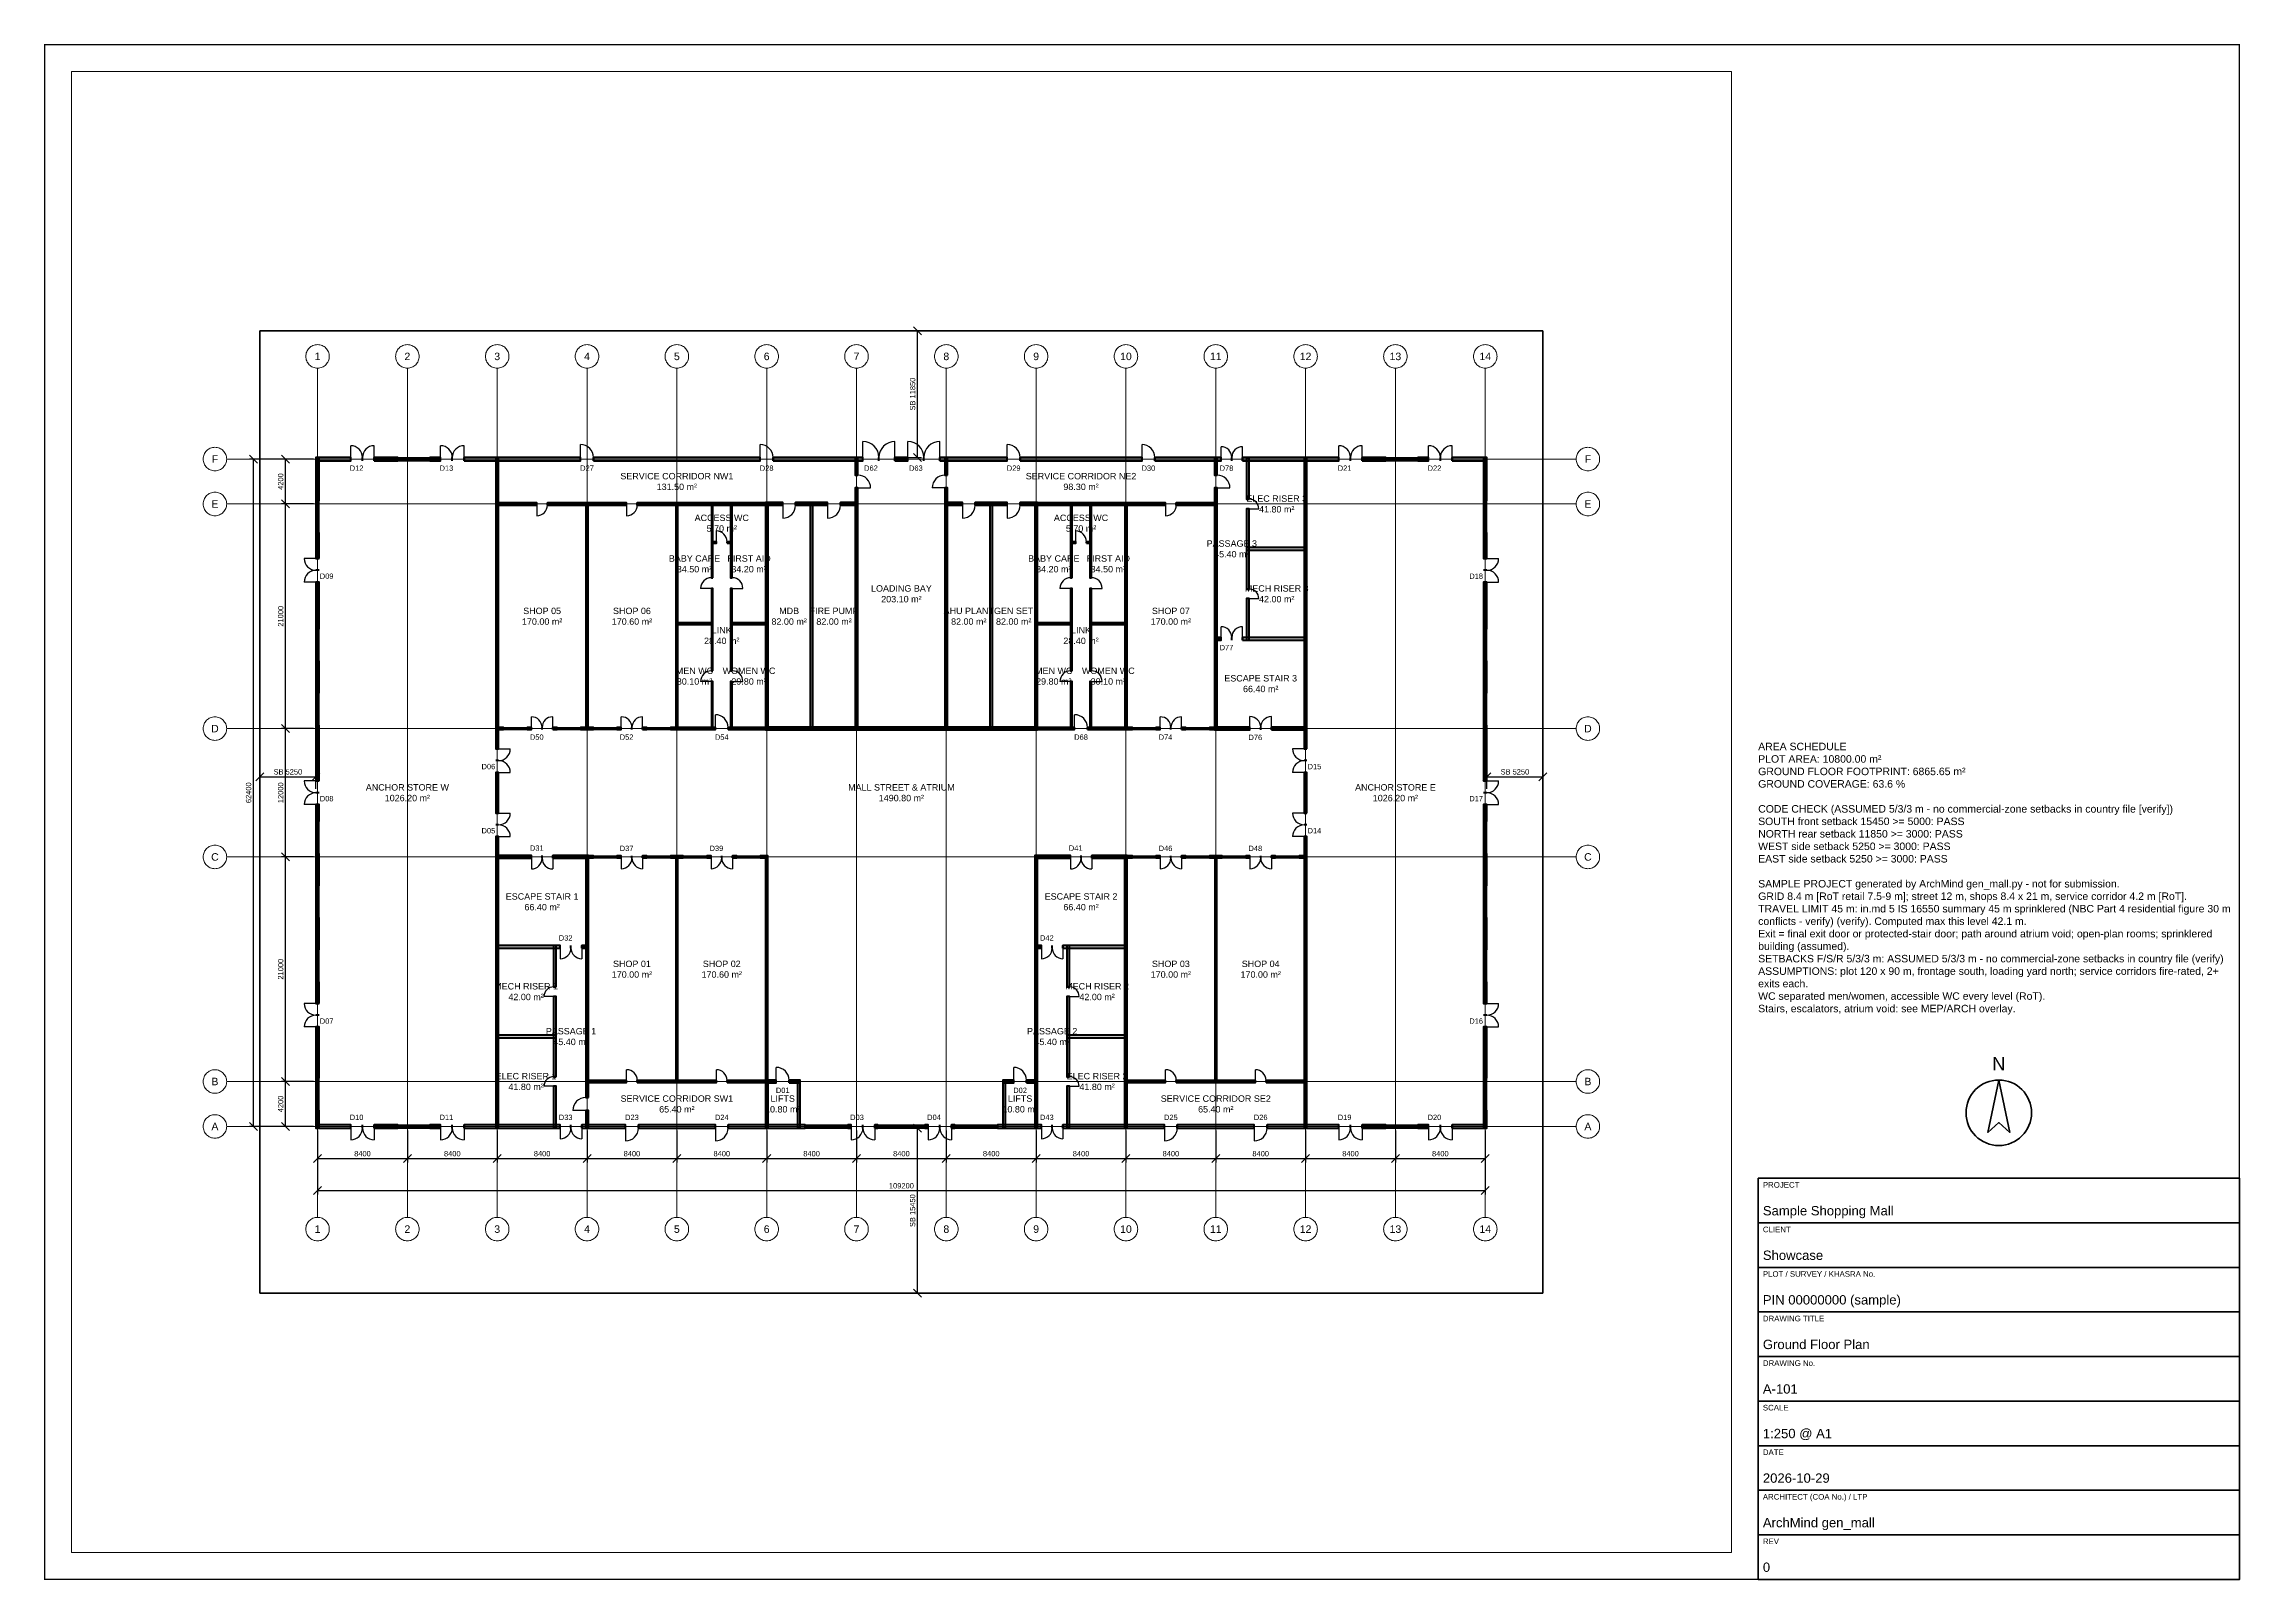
# Paper-space layout 'A1-GF' of a CAD drawing. Header units: millimetres. Extents: x 10 to 831, y 10 to 584.
# The model-space entities are those that its viewports show. They can reach past a viewport. Long polylines and large blocks are cut down to what shows.
import ezdxf
from ezdxf.enums import TextEntityAlignment as Align

# ---------------------------------------------------------------- set-up
doc = ezdxf.new("R2010")
doc.units = ezdxf.units.MM
doc.linetypes.add('CENTER', pattern=[5.08, 3.175, -0.635, 0.635, -0.635])
doc.linetypes.add('PHANTOM', pattern=[6.35, 3.175, -0.635, 0.635, -0.635, 0.635, -0.635])
for name, color, linetype, lineweight in [('A-ANNO-DIMS', 1, 'Continuous', 18), ('A-ANNO-NOTE', 7, 'Continuous', 18), ('A-ANNO-NPLT', 6, 'Continuous', 9), ('A-ANNO-SYMB', 2, 'Continuous', 18), ('A-ANNO-TTLB', 7, 'Continuous', 35), ('A-AREA', 2, 'Continuous', 18), ('A-DOOR', 3, 'Continuous', 25), ('A-GLAZ', 5, 'Continuous', 25), ('A-GRID', 1, 'CENTER', 13), ('A-WALL', 7, 'Continuous', 50), ('A-WALL-PATT', 8, 'Continuous', 9), ('PLOT-BOUNDARY', 1, 'PHANTOM', 35)]:
    doc.layers.add(name, color=color, linetype=linetype, lineweight=lineweight)
doc.styles.add('IN-ARIAL', font='arial.ttf')
doc.dimstyles.new('IN-100', dxfattribs={"dimscale": 250, "dimtxt": 2, "dimasz": 1.5, "dimexe": 1.5, "dimexo": 1.5, "dimgap": 0.8, "dimtad": 1, "dimdec": 0, "dimdsep": 46, "dimtxsty": 'IN-ARIAL', "dimtsz": 1.5, "dimcen": 2.5, "dimclrd": 256, "dimclre": 256, "dimclrt": 256, "dimazin": 3, "dimtfac": 1, "dimtmove": 0, "dimatfit": 3})

psp = doc.layouts.new('A1-GF')

# ---------------------------------------------------------------- texts
at = {"layer": 'A-ANNO-NOTE', "insert": (651, 221.25), "char_height": 2.8, "width": 180, "attachment_point": 7, "style": 'IN-ARIAL'}
psp.add_mtext('AREA SCHEDULE\\PPLOT AREA: 10800.00 m²\\PGROUND FLOOR FOOTPRINT: 6865.65 m²\\PGROUND COVERAGE: 63.6 %\\P\\PCODE CHECK (ASSUMED 5/3/3 m - no commercial-zone setbacks in country file [verify])\\PSOUTH front setback 15450 >= 5000: PASS\\PNORTH rear setback 11850 >= 3000: PASS\\PWEST side setback 5250 >= 3000: PASS\\PEAST side setback 5250 >= 3000: PASS\\P\\PSAMPLE PROJECT generated by ArchMind gen_mall.py - not for submission.\\PGRID 8.4 m [RoT retail 7.5-9 m]; street 12 m, shops 8.4 x 21 m, service corridor 4.2 m [RoT].\\PTRAVEL LIMIT 45 m: in.md 5 IS 16550 summary 45 m sprinklered (NBC Part 4 residential figure 30 m conflicts - verify) (verify). Computed max this level 42.1 m.\\PExit = final exit door or protected-stair door; path around atrium void; open-plan rooms; sprinklered building (assumed).\\PSETBACKS F/S/R 5/3/3 m: ASSUMED 5/3/3 m - no commercial-zone setbacks in country file (verify)\\PASSUMPTIONS: plot 120 x 90 m, frontage south, loading yard north; service corridors fire-rated, 2+ exits each.\\PWC separated men/women, accessible WC every level (RoT).\\PStairs, escalators, atrium void: see MEP/ARCH overlay.', dxfattribs=at)
at = {"layer": 'A-ANNO-TTLB', "style": 'IN-ARIAL'}
psp.add_text('N', height=4.9, dxfattribs=at).set_placement((741, 202.88), align=Align.MIDDLE_CENTER)
for s, p in [('PROJECT', (652.75, 158.6)), ('CLIENT', (652.75, 141.93)), ('PLOT / SURVEY / KHASRA No.', (652.75, 125.27)), ('DRAWING TITLE', (652.75, 108.6)), ('DRAWING No.', (652.75, 91.93)), ('SCALE', (652.75, 75.27)), ('DATE', (652.75, 58.6)), ('ARCHITECT (COA No.) / LTP', (652.75, 41.93)), ('REV', (652.75, 25.27))]:
    psp.add_text(s, height=2.1, dxfattribs=at).set_placement(p, align=Align.TOP_LEFT)
for s, p in [('Sample Shopping Mall', (652.75, 145.08)), ('Showcase', (652.75, 128.42)), ('PIN 00000000 (sample)', (652.75, 111.75)), ('Ground Floor Plan', (652.75, 95.08)), ('A-101', (652.75, 78.42)), ('1:250 @ A1', (652.75, 61.75)), ('2026-10-29', (652.75, 45.08)), ('ArchMind gen_mall', (652.75, 28.42)), ('0', (652.75, 11.75))]:
    psp.add_text(s, height=3.5, dxfattribs=at).set_placement(p, align=Align.BOTTOM_LEFT)

msp = doc.modelspace()

# ---------------------------------------------------------------- texts
at = {"layer": 'A-ANNO-SYMB', "style": 'IN-ARIAL'}
for s, p in [('D12', (9050, 77150)), ('D13', (17450, 77150)), ('D27', (30600, 77150)), ('D28', (47400, 77150)), ('D62', (57150, 77150)), ('D63', (61350, 77150)), ('D29', (70500, 77150)), ('D30', (83100, 77150)), ('D78', (90400, 77150)), ('D21', (101450, 77150)), ('D22', (109850, 77150)), ('D09', (6250, 67050)), ('D18', (113750, 67050)), ('D77', (90400, 60375)), ('D50', (25900, 52000)), ('D52', (34300, 52000)), ('D54', (43200, 52000)), ('D68', (76800, 52000)), ('D74', (84700, 52000)), ('D76', (93100, 51975)), ('D06', (21375, 49250)), ('D15', (98625, 49250)), ('D08', (6250, 46250)), ('D17', (113750, 46250)), ('D05', (21375, 43250)), ('D14', (98625, 43250)), ('D31', (25900, 41625)), ('D37', (34300, 41600)), ('D39', (42700, 41600)), ('D41', (76300, 41625)), ('D46', (84700, 41600)), ('D48', (93100, 41600)), ('D32', (28600, 33225)), ('D42', (73600, 33225)), ('D07', (6250, 25450)), ('D16', (113750, 25450)), ('D01', (48900, 18975)), ('D02', (71100, 18975)), ('D10', (9050, 16450)), ('D11', (17450, 16450)), ('D33', (28600, 16450)), ('D23', (34800, 16450)), ('D24', (43200, 16450)), ('D03', (55850, 16450)), ('D04', (63050, 16450)), ('D43', (73600, 16450)), ('D25', (85200, 16450)), ('D26', (93600, 16450)), ('D19', (101450, 16450)), ('D20', (109850, 16450))]:
    msp.add_text(s, height=500, dxfattribs=at).set_placement(p, align=Align.MIDDLE_CENTER)
at = {"layer": 'A-AREA', "char_height": 600, "attachment_point": 5, "style": 'IN-ARIAL'}
for s, insert in [('SERVICE CORRIDOR NW1\\P131.50 m²', (39000, 75900)), ('SERVICE CORRIDOR NE2\\P98.30 m²', (76800, 75900)), ('ELEC RISER 3\\P41.80 m²', (95100, 73800)), ('ACCESS WC\\P5.70 m²', (43200, 72000)), ('ACCESS WC\\P5.70 m²', (76800, 72000)), ('PASSAGE 3\\P45.40 m²', (90900, 69600)), ('BABY CARE\\P34.50 m²', (40650, 68200)), ('FIRST AID\\P34.20 m²', (45750, 68200)), ('BABY CARE\\P34.20 m²', (74250, 68200)), ('FIRST AID\\P34.50 m²', (79350, 68200)), ('LOADING BAY\\P203.10 m²', (60000, 65400)), ('MECH RISER 3\\P42.00 m²', (95100, 65400)), ('SHOP 05\\P170.00 m²', (26400, 63300)), ('SHOP 06\\P170.60 m²', (34800, 63300)), ('MDB\\P82.00 m²', (49500, 63300)), ('FIRE PUMP\\P82.00 m²', (53700, 63300)), ('AHU PLANT\\P82.00 m²', (66300, 63300)), ('GEN SET\\P82.00 m²', (70500, 63300)), ('SHOP 07\\P170.00 m²', (85200, 63300)), ('LINK\\P28.40 m²', (43200, 61500)), ('LINK\\P28.40 m²', (76800, 61500)), ('MEN WC\\P30.10 m²', (40650, 57700)), ('WOMEN WC\\P29.80 m²', (45750, 57700)), ('MEN WC\\P29.80 m²', (74250, 57700)), ('WOMEN WC\\P30.10 m²', (79350, 57700)), ('ESCAPE STAIR 3\\P66.40 m²', (93600, 57000)), ('ANCHOR STORE W\\P1026.20 m²', (13800, 46800)), ('MALL STREET & ATRIUM\\P1490.80 m²', (60000, 46800)), ('ANCHOR STORE E\\P1026.20 m²', (106200, 46800)), ('ESCAPE STAIR 1\\P66.40 m²', (26400, 36600)), ('ESCAPE STAIR 2\\P66.40 m²', (76800, 36600)), ('SHOP 01\\P170.00 m²', (34800, 30300)), ('SHOP 02\\P170.60 m²', (43200, 30300)), ('SHOP 03\\P170.00 m²', (85200, 30300)), ('SHOP 04\\P170.00 m²', (93600, 30300)), ('MECH RISER 1\\P42.00 m²', (24900, 28200)), ('MECH RISER 2\\P42.00 m²', (78300, 28200)), ('PASSAGE 1\\P45.40 m²', (29100, 24000)), ('PASSAGE 2\\P45.40 m²', (74100, 24000)), ('ELEC RISER 1\\P41.80 m²', (24900, 19800)), ('ELEC RISER 2\\P41.80 m²', (78300, 19800)), ('SERVICE CORRIDOR SW1\\P65.40 m²', (39000, 17700)), ('LIFTS\\P10.80 m²', (48900, 17700)), ('LIFTS\\P10.80 m²', (71100, 17700)), ('SERVICE CORRIDOR SE2\\P65.40 m²', (89400, 17700))]:
    msp.add_mtext(s, dxfattribs=dict(at, insert=insert))
at = {"layer": 'A-GRID', "style": 'IN-ARIAL'}
for s, p in [('1', (5400, 87600)), ('2', (13800, 87600)), ('3', (22200, 87600)), ('4', (30600, 87600)), ('5', (39000, 87600)), ('6', (47400, 87600)), ('7', (55800, 87600)), ('8', (64200, 87600)), ('9', (72600, 87600)), ('10', (81000, 87600)), ('11', (89400, 87600)), ('12', (97800, 87600)), ('13', (106200, 87600)), ('14', (114600, 87600)), ('F', (-4200, 78000)), ('F', (124200, 78000)), ('E', (-4200, 73800)), ('E', (124200, 73800)), ('D', (-4200, 52800)), ('D', (124200, 52800)), ('C', (-4200, 40800)), ('C', (124200, 40800)), ('B', (-4200, 19800)), ('B', (124200, 19800)), ('A', (-4200, 15600)), ('A', (124200, 15600)), ('1', (5400, 6000)), ('2', (13800, 6000)), ('3', (22200, 6000)), ('4', (30600, 6000)), ('5', (39000, 6000)), ('6', (47400, 6000)), ('7', (55800, 6000)), ('8', (64200, 6000)), ('9', (72600, 6000)), ('10', (81000, 6000)), ('11', (89400, 6000)), ('12', (97800, 6000)), ('13', (106200, 6000)), ('14', (114600, 6000))]:
    msp.add_text(s, height=700, dxfattribs=at).set_placement(p, align=Align.MIDDLE_CENTER)

# ---------------------------------------------------------------- dimensions: what is measured, and where the dimension line sits
at = {"layer": 'A-ANNO-DIMS'}
for base, p1, p2 in [((61500, 78150), (60000, 78150), (60000, 90000)), ((61500, 0), (60000, 0), (60000, 15450))]:
    msp.add_linear_dim(base=base, p1=p1, p2=p2, angle=90, text='SB <>', dimstyle='IN-100', dxfattribs=at).render()
for base, p1, p2 in [((-600, 15600), (5400, 15600), (5400, 78000)), ((2400, 73800), (5400, 73800), (5400, 78000)), ((2400, 52800), (5400, 52800), (5400, 73800)), ((2400, 40800), (5400, 40800), (5400, 52800)), ((2400, 19800), (5400, 19800), (5400, 40800)), ((2400, 15600), (5400, 15600), (5400, 19800))]:
    msp.add_linear_dim(base=base, p1=p1, p2=p2, angle=90, dimstyle='IN-100', dxfattribs=at).render()
for base, p1, p2 in [((0, 48300), (0, 46800), (5250, 46800)), ((114750, 48300), (114750, 46800), (120000, 46800))]:
    msp.add_linear_dim(base=base, p1=p1, p2=p2, text='SB <>', dimstyle='IN-100', dxfattribs=at).render()
for base, p1, p2 in [((5400, 12600), (5400, 15600), (13800, 15600)), ((5400, 9600), (5400, 15600), (114600, 15600)), ((13800, 12600), (13800, 15600), (22200, 15600)), ((22200, 12600), (22200, 15600), (30600, 15600)), ((30600, 12600), (30600, 15600), (39000, 15600)), ((39000, 12600), (39000, 15600), (47400, 15600)), ((47400, 12600), (47400, 15600), (55800, 15600)), ((55800, 12600), (55800, 15600), (64200, 15600)), ((64200, 12600), (64200, 15600), (72600, 15600)), ((72600, 12600), (72600, 15600), (81000, 15600)), ((81000, 12600), (81000, 15600), (89400, 15600)), ((89400, 12600), (89400, 15600), (97800, 15600)), ((97800, 12600), (97800, 15600), (106200, 15600)), ((106200, 12600), (106200, 15600), (114600, 15600))]:
    msp.add_linear_dim(base=base, p1=p1, p2=p2, dimstyle='IN-100', dxfattribs=at).render()

# ---------------------------------------------------------------- hatches: boundary and pattern name
at = {"layer": 'A-WALL-PATT'}
for points in [[(5250, 77850), (8500, 77850), (8500, 78150), (5250, 78150)], [(5550, 74100), (5550, 78150), (5250, 78150), (5250, 74100)], [(10700, 77850), (12900, 77850), (12900, 78150), (10700, 78150)], [(15900, 77850), (16900, 77850), (16900, 78150), (15900, 78150)], [(19100, 77850), (30000, 77850), (30000, 78150), (19100, 78150)], [(22325, 50900), (22325, 78125), (22075, 78125), (22075, 50900)], [(31200, 77850), (46800, 77850), (46800, 78150), (31200, 78150)], [(48000, 77850), (56400, 77850), (56400, 78150), (48000, 78150)], [(55925, 76500), (55925, 78125), (55675, 78125), (55675, 76500)], [(59400, 77850), (60600, 77850), (60600, 78150), (59400, 78150)], [(63600, 77850), (69900, 77850), (69900, 78150), (63600, 78150)], [(64325, 76500), (64325, 78125), (64075, 78125), (64075, 76500)], [(71100, 77850), (82500, 77850), (82500, 78150), (71100, 78150)], [(83700, 77850), (89900, 77850), (89900, 78150), (83700, 78150)], [(89525, 76500), (89525, 78125), (89275, 78125), (89275, 76500)], [(91900, 77850), (100900, 77850), (100900, 78150), (91900, 78150)], [(92525, 74250), (92525, 78125), (92275, 78125), (92275, 74250)], [(97925, 50900), (97925, 78125), (97675, 78125), (97675, 50900)], [(103100, 77850), (105300, 77850), (105300, 78150), (103100, 78150)], [(108300, 77850), (109300, 77850), (109300, 78150), (108300, 78150)], [(111500, 77850), (114750, 77850), (114750, 78150), (111500, 78150)], [(114750, 74100), (114750, 78150), (114450, 78150), (114450, 74100)], [(55925, 52675), (55925, 75300), (55675, 75300), (55675, 52675)], [(64325, 52675), (64325, 75300), (64075, 75300), (64075, 52675)], [(89525, 52675), (89525, 75300), (89275, 75300), (89275, 52675)], [(22100, 73700), (25900, 73700), (25900, 73900), (22100, 73900)], [(26900, 73700), (34300, 73700), (34300, 73900), (26900, 73900)], [(30700, 52700), (30700, 73900), (30500, 73900), (30500, 52700)], [(35300, 73700), (47500, 73700), (47500, 73900), (35300, 73900)], [(39100, 52700), (39100, 73900), (38900, 73900), (38900, 52700)], [(42375, 66900), (42375, 73875), (42225, 73875), (42225, 66900)], [(44175, 66900), (44175, 73875), (44025, 73875), (44025, 66900)], [(47275, 73675), (48900, 73675), (48900, 73925), (47275, 73925)], [(47525, 52675), (47525, 73925), (47275, 73925), (47275, 52675)], [(50100, 73675), (53100, 73675), (53100, 73925), (50100, 73925)], [(51725, 52675), (51725, 73925), (51475, 73925), (51475, 52675)], [(54300, 73675), (55925, 73675), (55925, 73925), (54300, 73925)], [(64075, 73675), (65700, 73675), (65700, 73925), (64075, 73925)], [(66900, 73675), (69900, 73675), (69900, 73925), (66900, 73925)], [(68525, 52675), (68525, 73925), (68275, 73925), (68275, 52675)], [(71100, 73675), (72725, 73675), (72725, 73925), (71100, 73925)], [(72725, 52675), (72725, 73925), (72475, 73925), (72475, 52675)], [(72500, 73700), (84700, 73700), (84700, 73900), (72500, 73900)], [(75975, 66900), (75975, 73875), (75825, 73875), (75825, 66900)], [(77775, 66900), (77775, 73875), (77625, 73875), (77625, 66900)], [(81100, 52700), (81100, 73900), (80900, 73900), (80900, 52700)], [(85700, 73700), (89500, 73700), (89500, 73900), (85700, 73900)], [(92525, 65850), (92525, 73350), (92275, 73350), (92275, 65850)], [(5550, 68700), (5550, 71100), (5250, 71100), (5250, 68700)], [(42225, 70125), (42700, 70125), (42700, 70275), (42225, 70275)], [(43700, 70125), (44175, 70125), (44175, 70275), (43700, 70275)], [(75825, 70125), (76300, 70125), (76300, 70275), (75825, 70275)], [(77300, 70125), (77775, 70125), (77775, 70275), (77300, 70275)], [(114750, 68700), (114750, 71100), (114450, 71100), (114450, 68700)], [(92275, 69475), (97925, 69475), (97925, 69725), (92275, 69725)], [(5550, 62100), (5550, 66500), (5250, 66500), (5250, 62100)], [(42375, 58200), (42375, 65900), (42225, 65900), (42225, 58200)], [(44175, 58200), (44175, 65900), (44025, 65900), (44025, 58200)], [(75975, 58200), (75975, 65900), (75825, 65900), (75825, 58200)], [(77775, 58200), (77775, 65900), (77625, 65900), (77625, 58200)], [(114750, 62100), (114750, 66500), (114450, 66500), (114450, 62100)], [(92525, 61075), (92525, 64950), (92275, 64950), (92275, 61075)], [(38925, 62525), (42375, 62525), (42375, 62675), (38925, 62675)], [(44025, 62525), (47475, 62525), (47475, 62675), (44025, 62675)], [(72525, 62525), (75975, 62525), (75975, 62675), (72525, 62675)], [(77625, 62525), (81075, 62525), (81075, 62675), (77625, 62675)], [(89275, 61075), (89900, 61075), (89900, 61325), (89275, 61325)], [(91900, 61075), (97925, 61075), (97925, 61325), (91900, 61325)], [(5550, 56100), (5550, 59100), (5250, 59100), (5250, 56100)], [(114750, 56100), (114750, 59100), (114450, 59100), (114450, 56100)], [(42375, 52725), (42375, 57200), (42225, 57200), (42225, 52725)], [(44175, 52725), (44175, 57200), (44025, 57200), (44025, 52725)], [(75975, 52725), (75975, 57200), (75825, 57200), (75825, 52725)], [(77775, 52725), (77775, 57200), (77625, 57200), (77625, 52725)], [(5550, 47900), (5550, 53100), (5250, 53100), (5250, 47900)], [(22100, 52700), (22800, 52700), (22800, 52900), (22100, 52900)], [(25000, 52700), (25400, 52700), (25400, 52900), (25000, 52900)], [(27400, 52700), (27800, 52700), (27800, 52900), (27400, 52900)], [(30000, 52700), (31200, 52700), (31200, 52900), (30000, 52900)], [(33400, 52700), (33800, 52700), (33800, 52900), (33400, 52900)], [(35800, 52700), (36200, 52700), (36200, 52900), (35800, 52900)], [(38400, 52700), (42600, 52700), (42600, 52900), (38400, 52900)], [(43800, 52700), (47500, 52700), (47500, 52900), (43800, 52900)], [(47275, 52675), (72725, 52675), (72725, 52925), (47275, 52925)], [(72500, 52700), (76200, 52700), (76200, 52900), (72500, 52900)], [(77400, 52700), (81600, 52700), (81600, 52900), (77400, 52900)], [(83800, 52700), (84200, 52700), (84200, 52900), (83800, 52900)], [(86200, 52700), (86600, 52700), (86600, 52900), (86200, 52900)], [(88800, 52700), (89500, 52700), (89500, 52900), (88800, 52900)], [(89275, 52675), (92600, 52675), (92600, 52925), (89275, 52925)], [(94600, 52675), (97925, 52675), (97925, 52925), (94600, 52925)], [(114750, 47900), (114750, 53100), (114450, 53100), (114450, 47900)], [(22325, 44900), (22325, 48700), (22075, 48700), (22075, 44900)], [(97925, 44900), (97925, 48700), (97675, 48700), (97675, 44900)], [(5550, 44100), (5550, 45700), (5250, 45700), (5250, 44100)], [(114750, 44100), (114750, 45700), (114450, 45700), (114450, 44100)], [(5550, 38100), (5550, 41100), (5250, 41100), (5250, 38100)], [(22325, 15475), (22325, 42700), (22075, 42700), (22075, 15475)], [(97925, 15475), (97925, 42700), (97675, 42700), (97675, 15475)], [(114750, 38100), (114750, 41100), (114450, 41100), (114450, 38100)], [(22075, 40675), (25400, 40675), (25400, 40925), (22075, 40925)], [(27400, 40675), (30725, 40675), (30725, 40925), (27400, 40925)], [(30725, 18300), (30725, 40925), (30475, 40925), (30475, 18300)], [(30500, 40700), (31200, 40700), (31200, 40900), (30500, 40900)], [(33400, 40700), (33800, 40700), (33800, 40900), (33400, 40900)], [(35800, 40700), (36200, 40700), (36200, 40900), (35800, 40900)], [(38400, 40700), (39600, 40700), (39600, 40900), (38400, 40900)], [(39100, 19700), (39100, 40900), (38900, 40900), (38900, 19700)], [(41800, 40700), (42200, 40700), (42200, 40900), (41800, 40900)], [(44200, 40700), (44600, 40700), (44600, 40900), (44200, 40900)], [(46800, 40700), (47500, 40700), (47500, 40900), (46800, 40900)], [(47500, 19700), (47500, 40900), (47300, 40900), (47300, 19700)], [(72475, 40675), (75800, 40675), (75800, 40925), (72475, 40925)], [(72725, 15475), (72725, 40925), (72475, 40925), (72475, 15475)], [(77800, 40675), (81125, 40675), (81125, 40925), (77800, 40925)], [(81125, 15475), (81125, 40925), (80875, 40925), (80875, 15475)], [(80900, 40700), (81600, 40700), (81600, 40900), (80900, 40900)], [(83800, 40700), (84200, 40700), (84200, 40900), (83800, 40900)], [(86200, 40700), (86600, 40700), (86600, 40900), (86200, 40900)], [(88800, 40700), (90000, 40700), (90000, 40900), (88800, 40900)], [(89500, 19700), (89500, 40900), (89300, 40900), (89300, 19700)], [(92200, 40700), (92600, 40700), (92600, 40900), (92200, 40900)], [(94600, 40700), (95000, 40700), (95000, 40900), (94600, 40900)], [(97200, 40700), (97900, 40700), (97900, 40900), (97200, 40900)], [(5550, 32100), (5550, 35100), (5250, 35100), (5250, 32100)], [(114750, 32100), (114750, 35100), (114450, 35100), (114450, 32100)], [(22075, 32275), (28100, 32275), (28100, 32525), (22075, 32525)], [(27725, 28650), (27725, 32525), (27475, 32525), (27475, 28650)], [(30100, 32275), (30725, 32275), (30725, 32525), (30100, 32525)], [(72475, 32275), (73100, 32275), (73100, 32525), (72475, 32525)], [(75100, 32275), (81125, 32275), (81125, 32525), (75100, 32525)], [(75725, 28650), (75725, 32525), (75475, 32525), (75475, 28650)], [(5550, 27100), (5550, 29100), (5250, 29100), (5250, 27100)], [(114750, 27100), (114750, 29100), (114450, 29100), (114450, 27100)], [(27725, 20250), (27725, 27750), (27475, 27750), (27475, 20250)], [(75725, 20250), (75725, 27750), (75475, 27750), (75475, 20250)], [(5550, 20100), (5550, 24900), (5250, 24900), (5250, 20100)], [(114750, 20100), (114750, 24900), (114450, 24900), (114450, 20100)], [(22075, 23875), (27725, 23875), (27725, 24125), (22075, 24125)], [(75475, 23875), (81125, 23875), (81125, 24125), (75475, 24125)], [(27725, 15475), (27725, 19350), (27475, 19350), (27475, 15475)], [(30500, 19700), (34300, 19700), (34300, 19900), (30500, 19900)], [(35300, 19700), (42700, 19700), (42700, 19900), (35300, 19900)], [(43700, 19700), (47500, 19700), (47500, 19900), (43700, 19900)], [(47275, 19675), (48300, 19675), (48300, 19925), (47275, 19925)], [(47525, 15475), (47525, 19925), (47275, 19925), (47275, 15475)], [(49500, 19675), (50525, 19675), (50525, 19925), (49500, 19925)], [(50525, 15475), (50525, 19925), (50275, 19925), (50275, 15475)], [(69475, 19675), (70500, 19675), (70500, 19925), (69475, 19925)], [(69725, 15475), (69725, 19925), (69475, 19925), (69475, 15475)], [(71700, 19675), (72725, 19675), (72725, 19925), (71700, 19925)], [(75725, 15475), (75725, 19350), (75475, 19350), (75475, 15475)], [(80900, 19700), (84700, 19700), (84700, 19900), (80900, 19900)], [(85700, 19700), (93100, 19700), (93100, 19900), (85700, 19900)], [(94100, 19700), (97900, 19700), (97900, 19900), (94100, 19900)], [(5550, 15450), (5550, 17100), (5250, 17100), (5250, 15450)], [(30725, 15475), (30725, 17100), (30475, 17100), (30475, 15475)], [(114750, 15450), (114750, 17100), (114450, 17100), (114450, 15450)], [(5250, 15450), (8500, 15450), (8500, 15750), (5250, 15750)], [(10700, 15450), (12900, 15450), (12900, 15750), (10700, 15750)], [(15900, 15450), (16900, 15450), (16900, 15750), (15900, 15750)], [(19100, 15450), (28100, 15450), (28100, 15750), (19100, 15750)], [(30100, 15450), (34200, 15450), (34200, 15750), (30100, 15750)], [(35400, 15450), (42600, 15450), (42600, 15750), (35400, 15750)], [(43800, 15450), (51000, 15450), (51000, 15750), (43800, 15750)], [(55000, 15450), (55300, 15450), (55300, 15750), (55000, 15750)], [(57500, 15450), (57800, 15450), (57800, 15750), (57500, 15750)], [(62200, 15450), (62500, 15450), (62500, 15750), (62200, 15750)], [(64700, 15450), (65000, 15450), (65000, 15750), (64700, 15750)], [(69000, 15450), (73100, 15450), (73100, 15750), (69000, 15750)], [(75100, 15450), (84600, 15450), (84600, 15750), (75100, 15750)], [(85800, 15450), (93000, 15450), (93000, 15750), (85800, 15750)], [(94200, 15450), (100900, 15450), (100900, 15750), (94200, 15750)], [(103100, 15450), (105300, 15450), (105300, 15750), (103100, 15750)], [(108300, 15450), (109300, 15450), (109300, 15750), (108300, 15750)], [(111500, 15450), (114750, 15450), (114750, 15750), (111500, 15750)]]:
    msp.add_hatch(color=256, dxfattribs=at).paths.add_polyline_path(points)

# ---------------------------------------------------------------- linework, layer by layer
at = {"layer": 'A-DOOR'}
for p, q in [((8500, 78150), (8500, 79250)), ((10700, 78150), (10700, 79250)), ((16900, 78150), (16900, 79250)), ((19100, 78150), (19100, 79250)), ((30000, 78150), (30000, 79350)), ((46800, 78150), (46800, 79350)), ((56400, 78150), (56400, 79650)), ((59400, 78150), (59400, 79650)), ((60600, 78150), (60600, 79650)), ((63600, 78150), (63600, 79650)), ((69900, 78150), (69900, 79350)), ((82500, 78150), (82500, 79350)), ((89900, 78150), (89900, 79150)), ((91900, 78150), (91900, 79150)), ((100900, 78150), (100900, 79250)), ((103100, 78150), (103100, 79250)), ((109300, 78150), (109300, 79250)), ((111500, 78150), (111500, 79250)), ((55925, 75300), (57125, 75300)), ((64075, 75300), (62875, 75300)), ((89525, 75300), (90725, 75300)), ((25900, 73700), (25900, 72700)), ((34300, 73700), (34300, 72700)), ((48900, 73675), (48900, 72475)), ((53100, 73675), (53100, 72475)), ((65700, 73675), (65700, 72475)), ((69900, 73675), (69900, 72475)), ((84700, 73700), (84700, 72700)), ((92525, 73350), (93425, 73350)), ((42700, 70275), (42700, 71275)), ((76300, 70275), (76300, 71275)), ((5250, 68700), (4150, 68700)), ((114750, 68700), (115850, 68700)), ((5250, 66500), (4150, 66500)), ((42225, 65900), (41225, 65900)), ((44175, 65900), (45175, 65900)), ((75825, 65900), (74825, 65900)), ((77775, 65900), (78775, 65900)), ((114750, 66500), (115850, 66500)), ((92525, 64950), (93425, 64950)), ((89900, 61325), (89900, 62325)), ((91900, 61325), (91900, 62325)), ((42225, 57200), (41225, 57200)), ((44175, 57200), (45175, 57200)), ((75825, 57200), (74825, 57200)), ((77775, 57200), (78775, 57200)), ((25400, 52900), (25400, 53900)), ((27400, 52900), (27400, 53900)), ((33800, 52900), (33800, 53900)), ((35800, 52900), (35800, 53900)), ((42600, 52900), (42600, 54100)), ((76200, 52900), (76200, 54100)), ((84200, 52900), (84200, 53900)), ((86200, 52900), (86200, 53900)), ((92600, 52925), (92600, 53925)), ((94600, 52925), (94600, 53925)), ((22325, 50900), (23425, 50900)), ((97675, 50900), (96575, 50900)), ((5250, 47900), (4150, 47900)), ((22325, 48700), (23425, 48700)), ((97675, 48700), (96575, 48700)), ((114750, 47900), (115850, 47900)), ((5250, 45700), (4150, 45700)), ((114750, 45700), (115850, 45700)), ((22325, 44900), (23425, 44900)), ((97675, 44900), (96575, 44900)), ((22325, 42700), (23425, 42700)), ((97675, 42700), (96575, 42700)), ((25400, 40675), (25400, 39675)), ((27400, 40675), (27400, 39675)), ((33800, 40700), (33800, 39700)), ((35800, 40700), (35800, 39700)), ((42200, 40700), (42200, 39700)), ((44200, 40700), (44200, 39700)), ((75800, 40675), (75800, 39675)), ((77800, 40675), (77800, 39675)), ((84200, 40700), (84200, 39700)), ((86200, 40700), (86200, 39700)), ((92600, 40700), (92600, 39700)), ((94600, 40700), (94600, 39700)), ((28100, 32275), (28100, 31275)), ((30100, 32275), (30100, 31275)), ((73100, 32275), (73100, 31275)), ((75100, 32275), (75100, 31275)), ((5250, 27100), (4150, 27100)), ((27475, 27750), (26575, 27750)), ((75725, 27750), (76625, 27750)), ((114750, 27100), (115850, 27100)), ((5250, 24900), (4150, 24900)), ((114750, 24900), (115850, 24900)), ((34300, 19900), (34300, 20900)), ((42700, 19900), (42700, 20900)), ((48300, 19925), (48300, 21125)), ((70500, 19925), (70500, 21125)), ((84700, 19900), (84700, 20900)), ((93100, 19900), (93100, 20900)), ((27475, 19350), (26575, 19350)), ((75725, 19350), (76625, 19350)), ((30475, 17100), (29275, 17100)), ((8500, 15450), (8500, 14350)), ((10700, 15450), (10700, 14350)), ((16900, 15450), (16900, 14350)), ((19100, 15450), (19100, 14350)), ((28100, 15450), (28100, 14450)), ((30100, 15450), (30100, 14450)), ((34200, 15450), (34200, 14250)), ((42600, 15450), (42600, 14250)), ((55300, 15450), (55300, 14350)), ((57500, 15450), (57500, 14350)), ((62500, 15450), (62500, 14350)), ((64700, 15450), (64700, 14350)), ((73100, 15450), (73100, 14450)), ((75100, 15450), (75100, 14450)), ((84600, 15450), (84600, 14250)), ((93000, 15450), (93000, 14250)), ((100900, 15450), (100900, 14350)), ((103100, 15450), (103100, 14350)), ((109300, 15450), (109300, 14350)), ((111500, 15450), (111500, 14350))]:
    msp.add_line(p, q, dxfattribs=at)
for centre, radius, start, end in [((8500, 78150), 1100, 0, 90), ((10700, 78150), 1100, 90, 180), ((16900, 78150), 1100, 0, 90), ((19100, 78150), 1100, 90, 180), ((30000, 78150), 1200, 0, 90), ((46800, 78150), 1200, 0, 90), ((56400, 78150), 1500, 0, 90), ((59400, 78150), 1500, 90, 180), ((60600, 78150), 1500, 0, 90), ((63600, 78150), 1500, 90, 180), ((69900, 78150), 1200, 0, 90), ((82500, 78150), 1200, 0, 90), ((89900, 78150), 1000, 0, 90), ((91900, 78150), 1000, 90, 180), ((100900, 78150), 1100, 0, 90), ((103100, 78150), 1100, 90, 180), ((109300, 78150), 1100, 0, 90), ((111500, 78150), 1100, 90, 180), ((55925, 75300), 1200, 0, 90), ((64075, 75300), 1200, 90, 180), ((89525, 75300), 1200, 0, 90), ((92525, 73350), 900, 0, 90), ((25900, 73700), 1000, -90, 0), ((34300, 73700), 1000, -90, 0), ((48900, 73675), 1200, -90, 0), ((53100, 73675), 1200, -90, 0), ((65700, 73675), 1200, -90, 0), ((69900, 73675), 1200, -90, 0), ((84700, 73700), 1000, -90, 0), ((42700, 70275), 1000, 0, 90), ((76300, 70275), 1000, 0, 90), ((5250, 68700), 1100, 180, -90), ((114750, 68700), 1100, -90, 0), ((5250, 66500), 1100, 90, 180), ((42225, 65900), 1000, 90, 180), ((44175, 65900), 1000, 0, 90), ((75825, 65900), 1000, 90, 180), ((77775, 65900), 1000, 0, 90), ((92525, 64950), 900, 0, 90), ((114750, 66500), 1100, 0, 90), ((89900, 61325), 1000, 0, 90), ((91900, 61325), 1000, 90, 180), ((42225, 57200), 1000, 90, 180), ((44175, 57200), 1000, 0, 90), ((75825, 57200), 1000, 90, 180), ((77775, 57200), 1000, 0, 90), ((25400, 52900), 1000, 0, 90), ((27400, 52900), 1000, 90, 180), ((33800, 52900), 1000, 0, 90), ((35800, 52900), 1000, 90, 180), ((42600, 52900), 1200, 0, 90), ((76200, 52900), 1200, 0, 90), ((84200, 52900), 1000, 0, 90), ((86200, 52900), 1000, 90, 180), ((92600, 52925), 1000, 0, 90), ((94600, 52925), 1000, 90, 180), ((22325, 50900), 1100, -90, 0), ((22325, 48700), 1100, 0, 90), ((97675, 50900), 1100, 180, -90), ((97675, 48700), 1100, 90, 180), ((5250, 47900), 1100, 180, -90), ((114750, 47900), 1100, -90, 0), ((5250, 45700), 1100, 90, 180), ((114750, 45700), 1100, 0, 90), ((22325, 44900), 1100, -90, 0), ((22325, 42700), 1100, 0, 90), ((97675, 44900), 1100, 180, -90), ((97675, 42700), 1100, 90, 180), ((25400, 40675), 1000, -90, 0), ((27400, 40675), 1000, 180, -90), ((33800, 40700), 1000, -90, 0), ((35800, 40700), 1000, 180, -90), ((42200, 40700), 1000, -90, 0), ((44200, 40700), 1000, 180, -90), ((75800, 40675), 1000, -90, 0), ((77800, 40675), 1000, 180, -90), ((84200, 40700), 1000, -90, 0), ((86200, 40700), 1000, 180, -90), ((92600, 40700), 1000, -90, 0), ((94600, 40700), 1000, 180, -90), ((28100, 32275), 1000, -90, 0), ((30100, 32275), 1000, 180, -90), ((73100, 32275), 1000, -90, 0), ((75100, 32275), 1000, 180, -90), ((5250, 27100), 1100, 180, -90), ((27475, 27750), 900, 90, 180), ((75725, 27750), 900, 0, 90), ((114750, 27100), 1100, -90, 0), ((5250, 24900), 1100, 90, 180), ((114750, 24900), 1100, 0, 90), ((34300, 19900), 1000, 0, 90), ((42700, 19900), 1000, 0, 90), ((48300, 19925), 1200, 0, 90), ((70500, 19925), 1200, 0, 90), ((84700, 19900), 1000, 0, 90), ((93100, 19900), 1000, 0, 90), ((27475, 19350), 900, 90, 180), ((75725, 19350), 900, 0, 90), ((30475, 17100), 1200, 90, 180), ((8500, 15450), 1100, -90, 0), ((10700, 15450), 1100, 180, -90), ((16900, 15450), 1100, -90, 0), ((19100, 15450), 1100, 180, -90), ((28100, 15450), 1000, -90, 0), ((30100, 15450), 1000, 180, -90), ((34200, 15450), 1200, -90, 0), ((42600, 15450), 1200, -90, 0), ((55300, 15450), 1100, -90, 0), ((57500, 15450), 1100, 180, -90), ((62500, 15450), 1100, -90, 0), ((64700, 15450), 1100, 180, -90), ((73100, 15450), 1000, -90, 0), ((75100, 15450), 1000, 180, -90), ((84600, 15450), 1200, -90, 0), ((93000, 15450), 1200, -90, 0), ((100900, 15450), 1100, -90, 0), ((103100, 15450), 1100, 180, -90), ((109300, 15450), 1100, -90, 0), ((111500, 15450), 1100, 180, -90)]:
    msp.add_arc(centre, radius, start, end, dxfattribs=at)
at = {"layer": 'A-GLAZ'}
for p, q in [((12900, 78150), (15900, 78150)), ((105300, 78150), (108300, 78150)), ((12900, 78037.5), (15900, 78037.5)), ((12900, 77962.5), (15900, 77962.5)), ((12900, 77850), (15900, 77850)), ((105300, 78037.5), (108300, 78037.5)), ((105300, 77962.5), (108300, 77962.5)), ((105300, 77850), (108300, 77850)), ((5250, 71100), (5250, 74100)), ((5362.5, 71100), (5362.5, 74100)), ((5437.5, 71100), (5437.5, 74100)), ((5550, 71100), (5550, 74100)), ((114450, 71100), (114450, 74100)), ((114562.5, 71100), (114562.5, 74100)), ((114637.5, 71100), (114637.5, 74100)), ((114750, 71100), (114750, 74100)), ((5250, 59100), (5250, 62100)), ((5362.5, 59100), (5362.5, 62100)), ((5437.5, 59100), (5437.5, 62100)), ((5550, 59100), (5550, 62100)), ((114450, 59100), (114450, 62100)), ((114562.5, 59100), (114562.5, 62100)), ((114637.5, 59100), (114637.5, 62100)), ((114750, 59100), (114750, 62100)), ((5250, 53100), (5250, 56100)), ((5362.5, 53100), (5362.5, 56100)), ((5437.5, 53100), (5437.5, 56100)), ((5550, 53100), (5550, 56100)), ((114450, 53100), (114450, 56100)), ((114562.5, 53100), (114562.5, 56100)), ((114637.5, 53100), (114637.5, 56100)), ((114750, 53100), (114750, 56100)), ((22800, 52900), (25000, 52900)), ((22800, 52825), (25000, 52825)), ((22800, 52775), (25000, 52775)), ((22800, 52700), (25000, 52700)), ((27800, 52900), (30000, 52900)), ((27800, 52825), (30000, 52825)), ((27800, 52775), (30000, 52775)), ((27800, 52700), (30000, 52700)), ((31200, 52900), (33400, 52900)), ((31200, 52825), (33400, 52825)), ((31200, 52775), (33400, 52775)), ((31200, 52700), (33400, 52700)), ((36200, 52900), (38400, 52900)), ((36200, 52825), (38400, 52825)), ((36200, 52775), (38400, 52775)), ((36200, 52700), (38400, 52700)), ((81600, 52900), (83800, 52900)), ((81600, 52825), (83800, 52825)), ((81600, 52775), (83800, 52775)), ((81600, 52700), (83800, 52700)), ((86600, 52900), (88800, 52900)), ((86600, 52825), (88800, 52825)), ((86600, 52775), (88800, 52775)), ((86600, 52700), (88800, 52700)), ((5250, 41100), (5250, 44100)), ((5362.5, 41100), (5362.5, 44100)), ((5437.5, 41100), (5437.5, 44100)), ((5550, 41100), (5550, 44100)), ((114450, 41100), (114450, 44100)), ((114562.5, 41100), (114562.5, 44100)), ((114637.5, 41100), (114637.5, 44100)), ((114750, 41100), (114750, 44100)), ((31200, 40900), (33400, 40900)), ((31200, 40825), (33400, 40825)), ((31200, 40775), (33400, 40775)), ((31200, 40700), (33400, 40700)), ((36200, 40900), (38400, 40900)), ((36200, 40825), (38400, 40825)), ((36200, 40775), (38400, 40775)), ((36200, 40700), (38400, 40700)), ((39600, 40900), (41800, 40900)), ((39600, 40825), (41800, 40825)), ((39600, 40775), (41800, 40775)), ((39600, 40700), (41800, 40700)), ((44600, 40900), (46800, 40900)), ((44600, 40825), (46800, 40825)), ((44600, 40775), (46800, 40775)), ((44600, 40700), (46800, 40700)), ((81600, 40900), (83800, 40900)), ((81600, 40825), (83800, 40825)), ((81600, 40775), (83800, 40775)), ((81600, 40700), (83800, 40700)), ((86600, 40900), (88800, 40900)), ((86600, 40825), (88800, 40825)), ((86600, 40775), (88800, 40775)), ((86600, 40700), (88800, 40700)), ((90000, 40900), (92200, 40900)), ((90000, 40825), (92200, 40825)), ((90000, 40775), (92200, 40775)), ((90000, 40700), (92200, 40700)), ((95000, 40900), (97200, 40900)), ((95000, 40825), (97200, 40825)), ((95000, 40775), (97200, 40775)), ((95000, 40700), (97200, 40700)), ((5250, 35100), (5250, 38100)), ((5362.5, 35100), (5362.5, 38100)), ((5437.5, 35100), (5437.5, 38100)), ((5550, 35100), (5550, 38100)), ((114450, 35100), (114450, 38100)), ((114562.5, 35100), (114562.5, 38100)), ((114637.5, 35100), (114637.5, 38100)), ((114750, 35100), (114750, 38100)), ((5250, 29100), (5250, 32100)), ((5362.5, 29100), (5362.5, 32100)), ((5437.5, 29100), (5437.5, 32100)), ((5550, 29100), (5550, 32100)), ((114450, 29100), (114450, 32100)), ((114562.5, 29100), (114562.5, 32100)), ((114637.5, 29100), (114637.5, 32100)), ((114750, 29100), (114750, 32100)), ((5250, 17100), (5250, 20100)), ((5362.5, 17100), (5362.5, 20100)), ((5437.5, 17100), (5437.5, 20100)), ((5550, 17100), (5550, 20100)), ((114450, 17100), (114450, 20100)), ((114562.5, 17100), (114562.5, 20100)), ((114637.5, 17100), (114637.5, 20100)), ((114750, 17100), (114750, 20100)), ((12900, 15750), (15900, 15750)), ((12900, 15637.5), (15900, 15637.5)), ((12900, 15562.5), (15900, 15562.5)), ((12900, 15450), (15900, 15450)), ((51000, 15750), (55000, 15750)), ((51000, 15637.5), (55000, 15637.5)), ((51000, 15562.5), (55000, 15562.5)), ((51000, 15450), (55000, 15450)), ((57800, 15750), (62200, 15750)), ((57800, 15637.5), (62200, 15637.5)), ((57800, 15562.5), (62200, 15562.5)), ((57800, 15450), (62200, 15450)), ((65000, 15750), (69000, 15750)), ((65000, 15637.5), (69000, 15637.5)), ((65000, 15562.5), (69000, 15562.5)), ((65000, 15450), (69000, 15450)), ((105300, 15750), (108300, 15750)), ((105300, 15637.5), (108300, 15637.5)), ((105300, 15562.5), (108300, 15562.5)), ((105300, 15450), (108300, 15450))]:
    msp.add_line(p, q, dxfattribs=at)
at = {"layer": 'A-GRID'}
for p, q in [((5400, 7100), (5400, 86500)), ((13800, 7100), (13800, 86500)), ((22200, 7100), (22200, 86500)), ((30600, 7100), (30600, 86500)), ((39000, 7100), (39000, 86500)), ((47400, 7100), (47400, 86500)), ((55800, 7100), (55800, 86500)), ((64200, 7100), (64200, 86500)), ((72600, 7100), (72600, 86500)), ((81000, 7100), (81000, 86500)), ((89400, 7100), (89400, 86500)), ((97800, 7100), (97800, 86500)), ((106200, 7100), (106200, 86500)), ((114600, 7100), (114600, 86500)), ((-3100, 78000), (123100, 78000)), ((-3100, 73800), (123100, 73800)), ((-3100, 52800), (123100, 52800)), ((-3100, 40800), (123100, 40800)), ((-3100, 19800), (123100, 19800)), ((-3100, 15600), (123100, 15600))]:
    msp.add_line(p, q, dxfattribs=at)
for centre in [(5400, 87600), (13800, 87600), (22200, 87600), (30600, 87600), (39000, 87600), (47400, 87600), (55800, 87600), (64200, 87600), (72600, 87600), (81000, 87600), (89400, 87600), (97800, 87600), (106200, 87600), (114600, 87600), (-4200, 78000), (124200, 78000), (-4200, 73800), (124200, 73800), (-4200, 52800), (124200, 52800), (-4200, 40800), (124200, 40800), (-4200, 19800), (124200, 19800), (-4200, 15600), (124200, 15600), (5400, 6000), (13800, 6000), (22200, 6000), (30600, 6000), (39000, 6000), (47400, 6000), (55800, 6000), (64200, 6000), (72600, 6000), (81000, 6000), (89400, 6000), (97800, 6000), (106200, 6000), (114600, 6000)]:
    msp.add_circle(centre, 1100, dxfattribs=at)
at = {"layer": 'A-WALL'}
for p, q in [((8500, 77850), (8500, 78150)), ((9600, 77850), (9600, 78150)), ((9600, 77850), (9600, 78150)), ((10700, 77850), (10700, 78150)), ((12900, 77850), (12900, 78150)), ((15900, 77850), (15900, 78150)), ((16900, 77850), (16900, 78150)), ((18000, 77850), (18000, 78150)), ((18000, 77850), (18000, 78150)), ((19100, 77850), (19100, 78150)), ((30000, 77850), (30000, 78150)), ((31200, 77850), (31200, 78150)), ((46800, 77850), (46800, 78150)), ((48000, 77850), (48000, 78150)), ((56400, 77850), (56400, 78150)), ((57900, 77850), (57900, 78150)), ((57900, 77850), (57900, 78150)), ((59400, 77850), (59400, 78150)), ((60600, 77850), (60600, 78150)), ((62100, 77850), (62100, 78150)), ((62100, 77850), (62100, 78150)), ((63600, 77850), (63600, 78150)), ((69900, 77850), (69900, 78150)), ((71100, 77850), (71100, 78150)), ((82500, 77850), (82500, 78150)), ((83700, 77850), (83700, 78150)), ((89900, 77850), (89900, 78150)), ((90900, 77850), (90900, 78150)), ((90900, 77850), (90900, 78150)), ((91900, 77850), (91900, 78150)), ((100900, 77850), (100900, 78150)), ((102000, 77850), (102000, 78150)), ((102000, 77850), (102000, 78150)), ((103100, 77850), (103100, 78150)), ((105300, 77850), (105300, 78150)), ((108300, 77850), (108300, 78150)), ((109300, 77850), (109300, 78150)), ((110400, 77850), (110400, 78150)), ((110400, 77850), (110400, 78150)), ((111500, 77850), (111500, 78150)), ((55925, 76500), (55675, 76500)), ((64325, 76500), (64075, 76500)), ((89525, 76500), (89275, 76500)), ((5550, 74100), (5250, 74100)), ((55925, 75300), (55675, 75300)), ((64325, 75300), (64075, 75300)), ((89525, 75300), (89275, 75300)), ((92525, 74250), (92275, 74250)), ((114750, 74100), (114450, 74100)), ((25900, 73700), (25900, 73900)), ((26900, 73700), (26900, 73900)), ((34300, 73700), (34300, 73900)), ((35300, 73700), (35300, 73900)), ((48900, 73675), (48900, 73925)), ((50100, 73675), (50100, 73925)), ((53100, 73675), (53100, 73925)), ((54300, 73675), (54300, 73925)), ((65700, 73675), (65700, 73925)), ((66900, 73675), (66900, 73925)), ((69900, 73675), (69900, 73925)), ((71100, 73675), (71100, 73925)), ((84700, 73700), (84700, 73900)), ((85700, 73700), (85700, 73900)), ((92525, 73350), (92275, 73350)), ((5550, 71100), (5250, 71100)), ((42700, 70125), (42700, 70275)), ((43700, 70125), (43700, 70275)), ((76300, 70125), (76300, 70275)), ((77300, 70125), (77300, 70275)), ((114750, 71100), (114450, 71100)), ((5550, 68700), (5250, 68700)), ((114750, 68700), (114450, 68700)), ((5550, 67600), (5250, 67600)), ((5550, 67600), (5250, 67600)), ((5550, 66500), (5250, 66500)), ((42375, 66900), (42225, 66900)), ((42375, 65900), (42225, 65900)), ((44175, 66900), (44025, 66900)), ((44175, 65900), (44025, 65900)), ((75975, 66900), (75825, 66900)), ((75975, 65900), (75825, 65900)), ((77775, 66900), (77625, 66900)), ((77775, 65900), (77625, 65900)), ((92525, 65850), (92275, 65850)), ((114750, 67600), (114450, 67600)), ((114750, 67600), (114450, 67600)), ((114750, 66500), (114450, 66500)), ((92525, 64950), (92275, 64950)), ((5550, 62100), (5250, 62100)), ((114750, 62100), (114450, 62100)), ((89900, 61075), (89900, 61325)), ((90900, 61075), (90900, 61325)), ((90900, 61075), (90900, 61325)), ((91900, 61075), (91900, 61325)), ((5550, 59100), (5250, 59100)), ((42375, 58200), (42225, 58200)), ((44175, 58200), (44025, 58200)), ((75975, 58200), (75825, 58200)), ((77775, 58200), (77625, 58200)), ((114750, 59100), (114450, 59100)), ((5550, 56100), (5250, 56100)), ((42375, 57200), (42225, 57200)), ((44175, 57200), (44025, 57200)), ((75975, 57200), (75825, 57200)), ((77775, 57200), (77625, 57200)), ((114750, 56100), (114450, 56100)), ((5550, 53100), (5250, 53100)), ((22800, 52700), (22800, 52900)), ((25000, 52700), (25000, 52900)), ((25400, 52700), (25400, 52900)), ((26400, 52700), (26400, 52900)), ((26400, 52700), (26400, 52900)), ((27400, 52700), (27400, 52900)), ((27800, 52700), (27800, 52900)), ((30000, 52700), (30000, 52900)), ((31200, 52700), (31200, 52900)), ((33400, 52700), (33400, 52900)), ((33800, 52700), (33800, 52900)), ((34800, 52700), (34800, 52900)), ((34800, 52700), (34800, 52900)), ((35800, 52700), (35800, 52900)), ((36200, 52700), (36200, 52900)), ((38400, 52700), (38400, 52900)), ((42600, 52700), (42600, 52900)), ((43800, 52700), (43800, 52900)), ((76200, 52700), (76200, 52900)), ((77400, 52700), (77400, 52900)), ((81600, 52700), (81600, 52900)), ((83800, 52700), (83800, 52900)), ((84200, 52700), (84200, 52900)), ((85200, 52700), (85200, 52900)), ((85200, 52700), (85200, 52900)), ((86200, 52700), (86200, 52900)), ((86600, 52700), (86600, 52900)), ((88800, 52700), (88800, 52900)), ((92600, 52675), (92600, 52925)), ((93600, 52675), (93600, 52925)), ((93600, 52675), (93600, 52925)), ((94600, 52675), (94600, 52925)), ((114750, 53100), (114450, 53100)), ((22325, 50900), (22075, 50900)), ((22325, 49800), (22075, 49800)), ((22325, 49800), (22075, 49800)), ((97925, 50900), (97675, 50900)), ((97925, 49800), (97675, 49800)), ((97925, 49800), (97675, 49800)), ((5550, 47900), (5250, 47900)), ((22325, 48700), (22075, 48700)), ((97925, 48700), (97675, 48700)), ((114750, 47900), (114450, 47900)), ((5550, 46800), (5250, 46800)), ((5550, 46800), (5250, 46800)), ((5550, 45700), (5250, 45700)), ((114750, 46800), (114450, 46800)), ((114750, 46800), (114450, 46800)), ((114750, 45700), (114450, 45700)), ((5550, 44100), (5250, 44100)), ((22325, 44900), (22075, 44900)), ((22325, 43800), (22075, 43800)), ((22325, 43800), (22075, 43800)), ((97925, 44900), (97675, 44900)), ((97925, 43800), (97675, 43800)), ((97925, 43800), (97675, 43800)), ((114750, 44100), (114450, 44100)), ((5550, 41100), (5250, 41100)), ((22325, 42700), (22075, 42700)), ((97925, 42700), (97675, 42700)), ((114750, 41100), (114450, 41100)), ((25400, 40675), (25400, 40925)), ((26400, 40675), (26400, 40925)), ((26400, 40675), (26400, 40925)), ((27400, 40675), (27400, 40925)), ((31200, 40700), (31200, 40900)), ((33400, 40700), (33400, 40900)), ((33800, 40700), (33800, 40900)), ((34800, 40700), (34800, 40900)), ((34800, 40700), (34800, 40900)), ((35800, 40700), (35800, 40900)), ((36200, 40700), (36200, 40900)), ((38400, 40700), (38400, 40900)), ((39600, 40700), (39600, 40900)), ((41800, 40700), (41800, 40900)), ((42200, 40700), (42200, 40900)), ((43200, 40700), (43200, 40900)), ((43200, 40700), (43200, 40900)), ((44200, 40700), (44200, 40900)), ((44600, 40700), (44600, 40900)), ((46800, 40700), (46800, 40900)), ((75800, 40675), (75800, 40925)), ((76800, 40675), (76800, 40925)), ((76800, 40675), (76800, 40925)), ((77800, 40675), (77800, 40925)), ((81600, 40700), (81600, 40900)), ((83800, 40700), (83800, 40900)), ((84200, 40700), (84200, 40900)), ((85200, 40700), (85200, 40900)), ((85200, 40700), (85200, 40900)), ((86200, 40700), (86200, 40900)), ((86600, 40700), (86600, 40900)), ((88800, 40700), (88800, 40900)), ((90000, 40700), (90000, 40900)), ((92200, 40700), (92200, 40900)), ((92600, 40700), (92600, 40900)), ((93600, 40700), (93600, 40900)), ((93600, 40700), (93600, 40900)), ((94600, 40700), (94600, 40900)), ((95000, 40700), (95000, 40900)), ((97200, 40700), (97200, 40900)), ((5550, 38100), (5250, 38100)), ((114750, 38100), (114450, 38100)), ((5550, 35100), (5250, 35100)), ((114750, 35100), (114450, 35100)), ((5550, 32100), (5250, 32100)), ((28100, 32275), (28100, 32525)), ((29100, 32275), (29100, 32525)), ((29100, 32275), (29100, 32525)), ((30100, 32275), (30100, 32525)), ((73100, 32275), (73100, 32525)), ((74100, 32275), (74100, 32525)), ((74100, 32275), (74100, 32525)), ((75100, 32275), (75100, 32525)), ((114750, 32100), (114450, 32100)), ((5550, 29100), (5250, 29100)), ((114750, 29100), (114450, 29100)), ((5550, 27100), (5250, 27100)), ((27725, 28650), (27475, 28650)), ((27725, 27750), (27475, 27750)), ((75725, 28650), (75475, 28650)), ((75725, 27750), (75475, 27750)), ((114750, 27100), (114450, 27100)), ((5550, 26000), (5250, 26000)), ((5550, 26000), (5250, 26000)), ((5550, 24900), (5250, 24900)), ((114750, 26000), (114450, 26000)), ((114750, 26000), (114450, 26000)), ((114750, 24900), (114450, 24900)), ((5550, 20100), (5250, 20100)), ((27725, 20250), (27475, 20250)), ((27725, 19350), (27475, 19350)), ((34300, 19700), (34300, 19900)), ((35300, 19700), (35300, 19900)), ((42700, 19700), (42700, 19900)), ((43700, 19700), (43700, 19900)), ((48300, 19675), (48300, 19925)), ((49500, 19675), (49500, 19925)), ((70500, 19675), (70500, 19925)), ((71700, 19675), (71700, 19925)), ((75725, 20250), (75475, 20250)), ((75725, 19350), (75475, 19350)), ((84700, 19700), (84700, 19900)), ((85700, 19700), (85700, 19900)), ((93100, 19700), (93100, 19900)), ((94100, 19700), (94100, 19900)), ((114750, 20100), (114450, 20100)), ((5550, 17100), (5250, 17100)), ((30725, 18300), (30475, 18300)), ((30725, 17100), (30475, 17100)), ((114750, 17100), (114450, 17100)), ((8500, 15450), (8500, 15750)), ((9600, 15450), (9600, 15750)), ((9600, 15450), (9600, 15750)), ((10700, 15450), (10700, 15750)), ((12900, 15450), (12900, 15750)), ((15900, 15450), (15900, 15750)), ((16900, 15450), (16900, 15750)), ((18000, 15450), (18000, 15750)), ((18000, 15450), (18000, 15750)), ((19100, 15450), (19100, 15750)), ((28100, 15450), (28100, 15750)), ((29100, 15450), (29100, 15750)), ((29100, 15450), (29100, 15750)), ((30100, 15450), (30100, 15750)), ((34200, 15450), (34200, 15750)), ((35400, 15450), (35400, 15750)), ((42600, 15450), (42600, 15750)), ((43800, 15450), (43800, 15750)), ((51000, 15450), (51000, 15750)), ((55000, 15450), (55000, 15750)), ((55300, 15450), (55300, 15750)), ((56400, 15450), (56400, 15750)), ((56400, 15450), (56400, 15750)), ((57500, 15450), (57500, 15750)), ((57800, 15450), (57800, 15750)), ((62200, 15450), (62200, 15750)), ((62500, 15450), (62500, 15750)), ((63600, 15450), (63600, 15750)), ((63600, 15450), (63600, 15750)), ((64700, 15450), (64700, 15750)), ((65000, 15450), (65000, 15750)), ((69000, 15450), (69000, 15750)), ((73100, 15450), (73100, 15750)), ((74100, 15450), (74100, 15750)), ((74100, 15450), (74100, 15750)), ((75100, 15450), (75100, 15750)), ((84600, 15450), (84600, 15750)), ((85800, 15450), (85800, 15750)), ((93000, 15450), (93000, 15750)), ((94200, 15450), (94200, 15750)), ((100900, 15450), (100900, 15750)), ((102000, 15450), (102000, 15750)), ((102000, 15450), (102000, 15750)), ((103100, 15450), (103100, 15750)), ((105300, 15450), (105300, 15750)), ((108300, 15450), (108300, 15750)), ((109300, 15450), (109300, 15750)), ((110400, 15450), (110400, 15750)), ((110400, 15450), (110400, 15750)), ((111500, 15450), (111500, 15750))]:
    msp.add_line(p, q, dxfattribs=at)
for points in [[(5250, 77850), (8500, 77850), (8500, 78150), (5250, 78150)], [(5550, 74100), (5550, 78150), (5250, 78150), (5250, 74100)], [(10700, 77850), (12900, 77850), (12900, 78150), (10700, 78150)], [(15900, 77850), (16900, 77850), (16900, 78150), (15900, 78150)], [(19100, 77850), (30000, 77850), (30000, 78150), (19100, 78150)], [(22325, 50900), (22325, 78125), (22075, 78125), (22075, 50900)], [(31200, 77850), (46800, 77850), (46800, 78150), (31200, 78150)], [(48000, 77850), (56400, 77850), (56400, 78150), (48000, 78150)], [(55925, 76500), (55925, 78125), (55675, 78125), (55675, 76500)], [(59400, 77850), (60600, 77850), (60600, 78150), (59400, 78150)], [(63600, 77850), (69900, 77850), (69900, 78150), (63600, 78150)], [(64325, 76500), (64325, 78125), (64075, 78125), (64075, 76500)], [(71100, 77850), (82500, 77850), (82500, 78150), (71100, 78150)], [(83700, 77850), (89900, 77850), (89900, 78150), (83700, 78150)], [(89525, 76500), (89525, 78125), (89275, 78125), (89275, 76500)], [(91900, 77850), (100900, 77850), (100900, 78150), (91900, 78150)], [(92525, 74250), (92525, 78125), (92275, 78125), (92275, 74250)], [(97925, 50900), (97925, 78125), (97675, 78125), (97675, 50900)], [(103100, 77850), (105300, 77850), (105300, 78150), (103100, 78150)], [(108300, 77850), (109300, 77850), (109300, 78150), (108300, 78150)], [(111500, 77850), (114750, 77850), (114750, 78150), (111500, 78150)], [(114750, 74100), (114750, 78150), (114450, 78150), (114450, 74100)], [(55925, 52675), (55925, 75300), (55675, 75300), (55675, 52675)], [(64325, 52675), (64325, 75300), (64075, 75300), (64075, 52675)], [(89525, 52675), (89525, 75300), (89275, 75300), (89275, 52675)], [(22100, 73700), (25900, 73700), (25900, 73900), (22100, 73900)], [(26900, 73700), (34300, 73700), (34300, 73900), (26900, 73900)], [(30700, 52700), (30700, 73900), (30500, 73900), (30500, 52700)], [(35300, 73700), (47500, 73700), (47500, 73900), (35300, 73900)], [(39100, 52700), (39100, 73900), (38900, 73900), (38900, 52700)], [(42375, 66900), (42375, 73875), (42225, 73875), (42225, 66900)], [(44175, 66900), (44175, 73875), (44025, 73875), (44025, 66900)], [(47275, 73675), (48900, 73675), (48900, 73925), (47275, 73925)], [(47525, 52675), (47525, 73925), (47275, 73925), (47275, 52675)], [(50100, 73675), (53100, 73675), (53100, 73925), (50100, 73925)], [(51725, 52675), (51725, 73925), (51475, 73925), (51475, 52675)], [(54300, 73675), (55925, 73675), (55925, 73925), (54300, 73925)], [(64075, 73675), (65700, 73675), (65700, 73925), (64075, 73925)], [(66900, 73675), (69900, 73675), (69900, 73925), (66900, 73925)], [(68525, 52675), (68525, 73925), (68275, 73925), (68275, 52675)], [(71100, 73675), (72725, 73675), (72725, 73925), (71100, 73925)], [(72725, 52675), (72725, 73925), (72475, 73925), (72475, 52675)], [(72500, 73700), (84700, 73700), (84700, 73900), (72500, 73900)], [(75975, 66900), (75975, 73875), (75825, 73875), (75825, 66900)], [(77775, 66900), (77775, 73875), (77625, 73875), (77625, 66900)], [(81100, 52700), (81100, 73900), (80900, 73900), (80900, 52700)], [(85700, 73700), (89500, 73700), (89500, 73900), (85700, 73900)], [(92525, 65850), (92525, 73350), (92275, 73350), (92275, 65850)], [(5550, 68700), (5550, 71100), (5250, 71100), (5250, 68700)], [(42225, 70125), (42700, 70125), (42700, 70275), (42225, 70275)], [(43700, 70125), (44175, 70125), (44175, 70275), (43700, 70275)], [(75825, 70125), (76300, 70125), (76300, 70275), (75825, 70275)], [(77300, 70125), (77775, 70125), (77775, 70275), (77300, 70275)], [(114750, 68700), (114750, 71100), (114450, 71100), (114450, 68700)], [(92275, 69475), (97925, 69475), (97925, 69725), (92275, 69725)], [(5550, 62100), (5550, 66500), (5250, 66500), (5250, 62100)], [(42375, 58200), (42375, 65900), (42225, 65900), (42225, 58200)], [(44175, 58200), (44175, 65900), (44025, 65900), (44025, 58200)], [(75975, 58200), (75975, 65900), (75825, 65900), (75825, 58200)], [(77775, 58200), (77775, 65900), (77625, 65900), (77625, 58200)], [(114750, 62100), (114750, 66500), (114450, 66500), (114450, 62100)], [(92525, 61075), (92525, 64950), (92275, 64950), (92275, 61075)], [(38925, 62525), (42375, 62525), (42375, 62675), (38925, 62675)], [(44025, 62525), (47475, 62525), (47475, 62675), (44025, 62675)], [(72525, 62525), (75975, 62525), (75975, 62675), (72525, 62675)], [(77625, 62525), (81075, 62525), (81075, 62675), (77625, 62675)], [(89275, 61075), (89900, 61075), (89900, 61325), (89275, 61325)], [(91900, 61075), (97925, 61075), (97925, 61325), (91900, 61325)], [(5550, 56100), (5550, 59100), (5250, 59100), (5250, 56100)], [(114750, 56100), (114750, 59100), (114450, 59100), (114450, 56100)], [(42375, 52725), (42375, 57200), (42225, 57200), (42225, 52725)], [(44175, 52725), (44175, 57200), (44025, 57200), (44025, 52725)], [(75975, 52725), (75975, 57200), (75825, 57200), (75825, 52725)], [(77775, 52725), (77775, 57200), (77625, 57200), (77625, 52725)], [(5550, 47900), (5550, 53100), (5250, 53100), (5250, 47900)], [(22100, 52700), (22800, 52700), (22800, 52900), (22100, 52900)], [(25000, 52700), (25400, 52700), (25400, 52900), (25000, 52900)], [(27400, 52700), (27800, 52700), (27800, 52900), (27400, 52900)], [(30000, 52700), (31200, 52700), (31200, 52900), (30000, 52900)], [(33400, 52700), (33800, 52700), (33800, 52900), (33400, 52900)], [(35800, 52700), (36200, 52700), (36200, 52900), (35800, 52900)], [(38400, 52700), (42600, 52700), (42600, 52900), (38400, 52900)], [(43800, 52700), (47500, 52700), (47500, 52900), (43800, 52900)], [(47275, 52675), (72725, 52675), (72725, 52925), (47275, 52925)], [(72500, 52700), (76200, 52700), (76200, 52900), (72500, 52900)], [(77400, 52700), (81600, 52700), (81600, 52900), (77400, 52900)], [(83800, 52700), (84200, 52700), (84200, 52900), (83800, 52900)], [(86200, 52700), (86600, 52700), (86600, 52900), (86200, 52900)], [(88800, 52700), (89500, 52700), (89500, 52900), (88800, 52900)], [(89275, 52675), (92600, 52675), (92600, 52925), (89275, 52925)], [(94600, 52675), (97925, 52675), (97925, 52925), (94600, 52925)], [(114750, 47900), (114750, 53100), (114450, 53100), (114450, 47900)], [(22325, 44900), (22325, 48700), (22075, 48700), (22075, 44900)], [(97925, 44900), (97925, 48700), (97675, 48700), (97675, 44900)], [(5550, 44100), (5550, 45700), (5250, 45700), (5250, 44100)], [(114750, 44100), (114750, 45700), (114450, 45700), (114450, 44100)], [(5550, 38100), (5550, 41100), (5250, 41100), (5250, 38100)], [(22325, 15475), (22325, 42700), (22075, 42700), (22075, 15475)], [(97925, 15475), (97925, 42700), (97675, 42700), (97675, 15475)], [(114750, 38100), (114750, 41100), (114450, 41100), (114450, 38100)], [(22075, 40675), (25400, 40675), (25400, 40925), (22075, 40925)], [(27400, 40675), (30725, 40675), (30725, 40925), (27400, 40925)], [(30725, 18300), (30725, 40925), (30475, 40925), (30475, 18300)], [(30500, 40700), (31200, 40700), (31200, 40900), (30500, 40900)], [(33400, 40700), (33800, 40700), (33800, 40900), (33400, 40900)], [(35800, 40700), (36200, 40700), (36200, 40900), (35800, 40900)], [(38400, 40700), (39600, 40700), (39600, 40900), (38400, 40900)], [(39100, 19700), (39100, 40900), (38900, 40900), (38900, 19700)], [(41800, 40700), (42200, 40700), (42200, 40900), (41800, 40900)], [(44200, 40700), (44600, 40700), (44600, 40900), (44200, 40900)], [(46800, 40700), (47500, 40700), (47500, 40900), (46800, 40900)], [(47500, 19700), (47500, 40900), (47300, 40900), (47300, 19700)], [(72475, 40675), (75800, 40675), (75800, 40925), (72475, 40925)], [(72725, 15475), (72725, 40925), (72475, 40925), (72475, 15475)], [(77800, 40675), (81125, 40675), (81125, 40925), (77800, 40925)], [(81125, 15475), (81125, 40925), (80875, 40925), (80875, 15475)], [(80900, 40700), (81600, 40700), (81600, 40900), (80900, 40900)], [(83800, 40700), (84200, 40700), (84200, 40900), (83800, 40900)], [(86200, 40700), (86600, 40700), (86600, 40900), (86200, 40900)], [(88800, 40700), (90000, 40700), (90000, 40900), (88800, 40900)], [(89500, 19700), (89500, 40900), (89300, 40900), (89300, 19700)], [(92200, 40700), (92600, 40700), (92600, 40900), (92200, 40900)], [(94600, 40700), (95000, 40700), (95000, 40900), (94600, 40900)], [(97200, 40700), (97900, 40700), (97900, 40900), (97200, 40900)], [(5550, 32100), (5550, 35100), (5250, 35100), (5250, 32100)], [(114750, 32100), (114750, 35100), (114450, 35100), (114450, 32100)], [(22075, 32275), (28100, 32275), (28100, 32525), (22075, 32525)], [(27725, 28650), (27725, 32525), (27475, 32525), (27475, 28650)], [(30100, 32275), (30725, 32275), (30725, 32525), (30100, 32525)], [(72475, 32275), (73100, 32275), (73100, 32525), (72475, 32525)], [(75100, 32275), (81125, 32275), (81125, 32525), (75100, 32525)], [(75725, 28650), (75725, 32525), (75475, 32525), (75475, 28650)], [(5550, 27100), (5550, 29100), (5250, 29100), (5250, 27100)], [(114750, 27100), (114750, 29100), (114450, 29100), (114450, 27100)], [(27725, 20250), (27725, 27750), (27475, 27750), (27475, 20250)], [(75725, 20250), (75725, 27750), (75475, 27750), (75475, 20250)], [(5550, 20100), (5550, 24900), (5250, 24900), (5250, 20100)], [(114750, 20100), (114750, 24900), (114450, 24900), (114450, 20100)], [(22075, 23875), (27725, 23875), (27725, 24125), (22075, 24125)], [(75475, 23875), (81125, 23875), (81125, 24125), (75475, 24125)], [(27725, 15475), (27725, 19350), (27475, 19350), (27475, 15475)], [(30500, 19700), (34300, 19700), (34300, 19900), (30500, 19900)], [(35300, 19700), (42700, 19700), (42700, 19900), (35300, 19900)], [(43700, 19700), (47500, 19700), (47500, 19900), (43700, 19900)], [(47275, 19675), (48300, 19675), (48300, 19925), (47275, 19925)], [(47525, 15475), (47525, 19925), (47275, 19925), (47275, 15475)], [(49500, 19675), (50525, 19675), (50525, 19925), (49500, 19925)], [(50525, 15475), (50525, 19925), (50275, 19925), (50275, 15475)], [(69475, 19675), (70500, 19675), (70500, 19925), (69475, 19925)], [(69725, 15475), (69725, 19925), (69475, 19925), (69475, 15475)], [(71700, 19675), (72725, 19675), (72725, 19925), (71700, 19925)], [(75725, 15475), (75725, 19350), (75475, 19350), (75475, 15475)], [(80900, 19700), (84700, 19700), (84700, 19900), (80900, 19900)], [(85700, 19700), (93100, 19700), (93100, 19900), (85700, 19900)], [(94100, 19700), (97900, 19700), (97900, 19900), (94100, 19900)], [(5550, 15450), (5550, 17100), (5250, 17100), (5250, 15450)], [(30725, 15475), (30725, 17100), (30475, 17100), (30475, 15475)], [(114750, 15450), (114750, 17100), (114450, 17100), (114450, 15450)], [(5250, 15450), (8500, 15450), (8500, 15750), (5250, 15750)], [(10700, 15450), (12900, 15450), (12900, 15750), (10700, 15750)], [(15900, 15450), (16900, 15450), (16900, 15750), (15900, 15750)], [(19100, 15450), (28100, 15450), (28100, 15750), (19100, 15750)], [(30100, 15450), (34200, 15450), (34200, 15750), (30100, 15750)], [(35400, 15450), (42600, 15450), (42600, 15750), (35400, 15750)], [(43800, 15450), (51000, 15450), (51000, 15750), (43800, 15750)], [(55000, 15450), (55300, 15450), (55300, 15750), (55000, 15750)], [(57500, 15450), (57800, 15450), (57800, 15750), (57500, 15750)], [(62200, 15450), (62500, 15450), (62500, 15750), (62200, 15750)], [(64700, 15450), (65000, 15450), (65000, 15750), (64700, 15750)], [(69000, 15450), (73100, 15450), (73100, 15750), (69000, 15750)], [(75100, 15450), (84600, 15450), (84600, 15750), (75100, 15750)], [(85800, 15450), (93000, 15450), (93000, 15750), (85800, 15750)], [(94200, 15450), (100900, 15450), (100900, 15750), (94200, 15750)], [(103100, 15450), (105300, 15450), (105300, 15750), (103100, 15750)], [(108300, 15450), (109300, 15450), (109300, 15750), (108300, 15750)], [(111500, 15450), (114750, 15450), (114750, 15750), (111500, 15750)]]:
    msp.add_lwpolyline(points, close=True, dxfattribs=at)
at = {"layer": 'PLOT-BOUNDARY'}
msp.add_lwpolyline([(0, 0), (120000, 0), (120000, 90000), (0, 90000)], close=True, dxfattribs=at)

msp.set_redraw_order([(e.dxf.handle, doc.entitydb.next_handle()) for e in msp.query("TEXT MTEXT ATTDEF DIMENSION ARC_DIMENSION")])  # texts and dimensions are drawn at this point

# ---------------------------------------------------------------- linework, layer by layer
at = {"layer": 'A-ANNO-TTLB'}
for p, q in [((651, 143.33), (831, 143.33)), ((651, 126.67), (831, 126.67)), ((651, 110), (831, 110)), ((651, 93.33), (831, 93.33)), ((651, 76.67), (831, 76.67)), ((651, 60), (831, 60)), ((651, 43.33), (831, 43.33)), ((651, 26.67), (831, 26.67))]:
    psp.add_line(p, q, dxfattribs=at)
at = {"layer": 'A-ANNO-TTLB', "const_width": 0.525}
psp.add_lwpolyline([(10, 10), (831, 10), (831, 584), (10, 584)], close=True, dxfattribs=at)
at = {"layer": 'A-ANNO-TTLB'}
for points in [[(741, 196.75), (736.92, 177.15), (741, 180.82), (745.08, 177.15)], [(651, 10), (831, 10), (831, 160), (651, 160)]]:
    psp.add_lwpolyline(points, close=True, dxfattribs=at)
psp.add_circle((741, 184.5), 12.25, dxfattribs=at)

psp.set_redraw_order([(e.dxf.handle, doc.entitydb.next_handle()) for e in psp.query("TEXT MTEXT ATTDEF DIMENSION ARC_DIMENSION")])  # texts and dimensions are drawn at this point

# ---------------------------------------------------------------- viewports
at = {"layer": 'A-ANNO-NPLT'}
psp.add_viewport(center=(330.5, 297), size=(621, 554), view_center_point=(60000, 45000), view_height=138500, dxfattribs=at)

doc.saveas('drawing.dxf')
